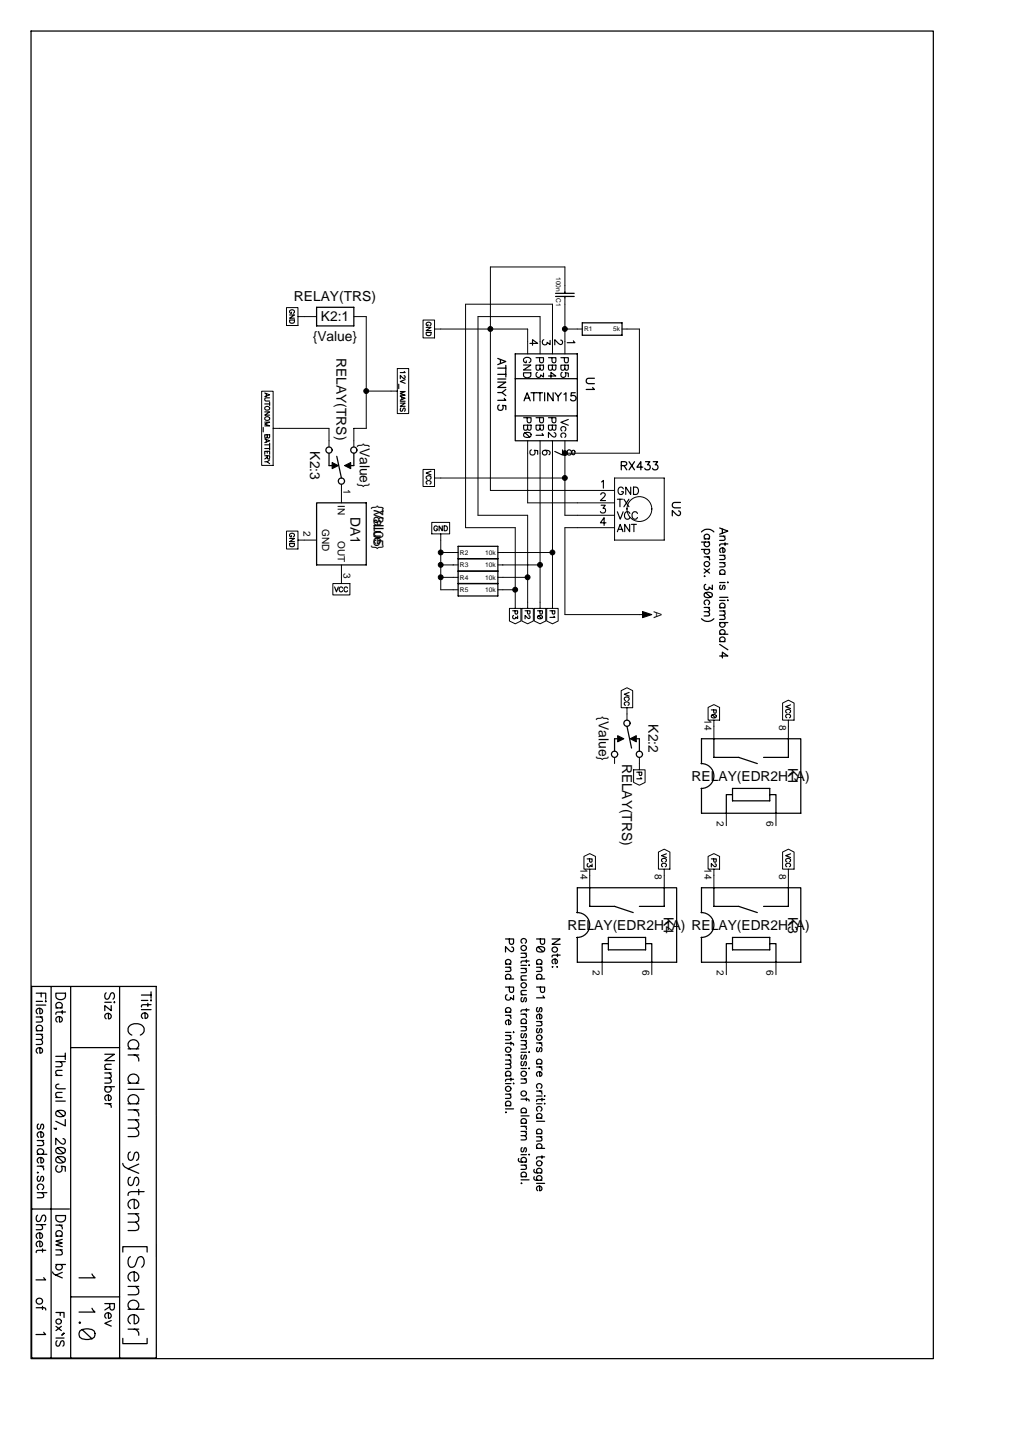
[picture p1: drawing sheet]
<svg xmlns="http://www.w3.org/2000/svg" width="210mm" height="297mm" viewBox="0 0 210 297" stroke-linecap="round" stroke-linejoin="round" font-family="sans-serif">
<defs><g id="words">
<g font-size="2.8">
<text x="60.1" y="61.6">RELAY(TRS)</text>
<text x="65.7" y="65.7">K2:1</text>
<text x="64" y="69.8">{Value}</text>
<text x="68.8" y="73.3" transform="rotate(90 68.8 73.3)">RELAY(TRS)</text>
<text x="63.4" y="92.3" transform="rotate(90 63.4 92.3)">K2:3</text>
<text x="73.6" y="90.7" transform="rotate(90 73.6 90.7)">{Value}</text>
<text x="71.7" y="105.8" transform="rotate(90 71.7 105.8)">DA1</text>
<text x="76.5" y="103.4" transform="rotate(90 76.5 103.4)">{Value}</text>
<text x="76.5" y="104" transform="rotate(90 76.5 104)">78L05</text>
<text x="122.5" y="146.5" transform="rotate(90 122.5 146.5)">{Value}</text>
<text x="132.7" y="148.2" transform="rotate(90 132.7 148.2)">K2:2</text>
<text x="127.3" y="156.2" transform="rotate(90 127.3 156.2)">RELAY(TRS)</text>
<text x="141.5" y="159.7">RELAY(EDR2H1A)</text>
<text x="161.2" y="157" transform="rotate(90 161.2 157)">K1</text>
<text x="116.1" y="190.2">RELAY(EDR2H1A) RELAY(EDR2H1A)</text>
<text x="135.8" y="187.5" transform="rotate(90 135.8 187.5)">K4</text>
<text x="161.2" y="187.5" transform="rotate(90 161.2 187.5)">K3</text>
</g>
<text font-size="2.3" x="133.8" y="125" transform="rotate(90 133.8 125)">A</text>
<g font-size="2">
<text x="70.3" y="100.1" transform="rotate(90 70.3 100.1)">1</text>
<text x="69.1" y="103.4" transform="rotate(90 69.1 103.4)">IN</text>
<text x="62.1" y="108.7" transform="rotate(90 62.1 108.7)">2</text>
<text x="65.9" y="108.2" transform="rotate(90 65.9 108.2)">GND</text>
<text x="69.1" y="110.7" transform="rotate(90 69.1 110.7)">OUT</text>
<text x="70.3" y="117.2" transform="rotate(90 70.3 117.2)">3</text>
<text x="144.1" y="147.2" transform="rotate(90 144.1 147.2)">14</text>
<text x="159.4" y="148.3" transform="rotate(90 159.4 148.3)">8</text>
<text x="146.7" y="168" transform="rotate(90 146.7 168)">2</text>
<text x="156.8" y="168" transform="rotate(90 156.8 168)">6</text>
<text x="118.7" y="177.7" transform="rotate(90 118.7 177.7)">14</text>
<text x="134" y="178.8" transform="rotate(90 134 178.8)">8</text>
<text x="144.1" y="177.7" transform="rotate(90 144.1 177.7)">14</text>
<text x="159.4" y="178.8" transform="rotate(90 159.4 178.8)">8</text>
<text x="121.3" y="198.5" transform="rotate(90 121.3 198.5)">2</text>
<text x="131.4" y="198.5" transform="rotate(90 131.4 198.5)">6</text>
<text x="146.7" y="198.5" transform="rotate(90 146.7 198.5)">2</text>
<text x="156.8" y="198.5" transform="rotate(90 156.8 198.5)">6</text>
</g>
<g font-size="1.3">
<text x="113.8" y="56.7" transform="rotate(90 113.8 56.7)">100n</text>
<text x="113.8" y="61" transform="rotate(90 113.8 61)">C1</text>
<text x="119.5" y="67.8">R1</text>
<text x="125.4" y="67.8">5k</text>
<text x="94.1" y="113.5">R2</text>
<text x="99.3" y="113.5">10k</text>
<text x="94.1" y="118.6">R4</text>
<text x="94.1" y="116">R3</text>
<text x="99.3" y="118.6">10k</text>
<text x="99.3" y="116">10k</text>
<text x="94.1" y="121.1">R5</text>
<text x="99.3" y="121.1">10k</text>
</g>
</g></defs>
<g fill="none" stroke="#000" stroke-width=".25">
<path d="M6.3 6.3h184.6v271.6h-184.6zM115.6 59.7v.3M64.8 62.9h7.6v3.8h-7.6zM101.8 73.3l1.7 .7-1.7 .6M101.8 78.2h1.7l-1.7 1.1h1.7M101.8 75.3h1.7M101.8 76.6h1.7M101.8 77.5h1.7M102.4 73.6v.8M103.5 79.7l-.8 .6h-.9M103.5 74.7v1.2M103.5 76v1.1"/>
<path d="M105.4 72.4h12.7v17.8h-12.7zM105.4 77.5h12.7M113.7 60.6h3.8M113.7 60h3.8M115.6 60.6v.4M119.1 66h8.2v2.6h-8.2zM121.3 79.3l.3 .4h-1.7M121.6 77.4h-1.2a.56 .56 0 0 0-.5 .5 .56 .56 0 0 0 .5 .6h1.2M67.3 92.7v2.5h.6M68.9 93.3l.9 4.5M72.4 92.7v2.5h-.6M102.2 82.8a.58 .58 0 0 0-.3 .9 .58 .58 0 0 0 .9 .1 .58 .58 0 0 0 0-.9l.7 .1v.8"/>
<path d="M102.7 80.3l.8 .6M103.2 81.5l.3 .4h-1.7M105.4 85.1h12.7M107.2 82l.6-1.7 .7 1.7M107.5 81.4h.7M108.6 80.3h1.1M109.2 80.3v1.7M109.9 80.3h1.1M110.5 80.3v1.7M111.4 80.3v1.7M113.2 80.3v1.7l-1.1-1.7v1.7M113.6 80.3l.6 .8v.9"/>
<path d="M114.8 80.3l-.6 .8M115.4 80.7l.4-.4v1.7M117.7 80.3h-.8l-.1 .7a.58 .58 0 0 1 .9 0 .58 .58 0 0 1-.1 .9 .58 .58 0 0 1-.9-.2M127.1 95.2h1l.1-.3-.1-.3-1-.2v1.7M127.7 95.2l.5 .9M128.7 94.4l1.1 1.7M129.8 94.4l-1.1 1.7M131.5 95.6h-1.2l.8-1.2v1.7M132.1 94.4h.8l-.4 .7a.56 .56 0 0 1 .4 .9 .56 .56 0 0 1-1-.2M133.6 94.4h.9l-.5 .7a.56 .56 0 0 1 .5 .9 .56 .56 0 0 1-1-.2M64.8 102.9h10.1v12.7h-10.1zM93.7 111.8h8.2v10.1h-8.2z"/>
<path d="M93.7 114.3h8.2M93.7 119.4h8.2M93.7 116.8h8.2M138.8 104.5l.4 .3-.2 .6a.5 .5 0 0 1-.7-.2l-.8-.8v1.1M139.2 102.8h-1.2a.56 .56 0 0 0-.5 .5 .56 .56 0 0 0 .5 .6h1.2M143.5 108.8a1.72 1.72 0 0 1 2.5 0M143.5 110.9h1.7M143.5 112.4h1.7M144.1 117.9h.1zM144.1 110.2h1.1M144.1 113.9h1.1M144.1 116.4l1.1 .8"/>
<path d="M144.3 110.2a.53 .53 0 0 1-.1-.7 .53 .53 0 0 1 .8 0 .53 .53 0 0 1-.1 .7M144.3 110.9a.53 .53 0 0 0-.1 .8 .53 .53 0 0 0 .8 0 .53 .53 0 0 0-.1-.8M144.3 112.4a.53 .53 0 0 0-.1 .8 .53 .53 0 0 0 .8 0 .53 .53 0 0 0-.1-.8M144.4 119.5a.55 .55 0 0 0-.4 .7 .55 .55 0 0 0 .6 .4 .55 .55 0 0 0 .5-.5l.6 .5v-.9M144.7 113.9a.54 .54 0 0 1 .5 .7M145.2 116.4l-1.1 .8M147.2 108l1.7 .6-1.7 .7M147.2 109.7h1.1M147.2 113.6h1.1M147.2 115.1h1.1M147.2 117.5h1.1M147.2 119.2h1.1"/>
<path d="M147.5 117.5a.53 .53 0 0 1-.1-.8 .53 .53 0 0 1 .8 0 .53 .53 0 0 1-.1 .8M147.5 119.7a.41 .41 0 0 0-.3 .5 .41 .41 0 0 0 .5 .3l.2-.7 .2-.1a.51 .51 0 0 1 0 .9M147.8 108.3v.8M147.9 112.1v.9a.51 .51 0 0 0 .4-.7 .51 .51 0 0 0-.8-.1l-.2 .1a.52 .52 0 0 0 .2 .7M148 109.7l.3 .4v.4l-1.1 .1M148 113.6l.3 .4v.4l-1.1 .1M148 115.1l.3 .4v.4l-1.1 .1M148.3 111v.6M148.8 119.2h.2zM148.9 111.3h-1.3l-.3 .1-.1 .3M143.5 126.6a1.72 1.72 0 0 0 2.5 0M144.1 124.3h1.1"/>
<path d="M144.1 121.4a1.1 1.1 0 0 1 1.6 .2v.2a.98 .98 0 0 1-1.6 0zM144.3 123.7a.53 .53 0 0 1-.1-.8 .53 .53 0 0 1 .8 0 .53 .53 0 0 1-.1 .8M144.4 121.2l1 1M144.8 124.3l.4 .4-.1 .4h-1M144.8 125.1l.4 .4-.1 .4-1 .1M147.2 134.2h1.7l-1.1-.8v1.2M147.2 122.2h1.7M147.2 122.8h1.1M147.2 124.3h1.1M147.2 125h1.1M147.2 127.4h1.7M147.2 129.8h1.7"/>
<path d="M147.2 131.3h1.1M147.2 131.8l1.7 1.1M147.5 124.3a.53 .53 0 0 1-.1-.8 .53 .53 0 0 1 .8 0 .53 .53 0 0 1-.1 .8M147.5 127.4a.53 .53 0 0 0-.1 .7 .53 .53 0 0 0 .8 0 .53 .53 0 0 0-.1-.7M147.5 129.8a.53 .53 0 0 1-.1-.8 .53 .53 0 0 1 .8 0 .53 .53 0 0 1-.1 .8M147.5 131.3a.53 .53 0 0 1-.1-.8 .53 .53 0 0 1 .8 0 .53 .53 0 0 1-.1 .8M148 125l.3 .4v.4l-1.1 .1M148 125.9l.3 .4v.4h-1.1M148.8 122.8h.2zM126.4 151.1h-.7v2.6M128.3 148.6l.9 4.4M130.2 151.1h.6v2.6"/>
<path d="M143.5 156.2a2.54 2.54 0 0 1 2.5 2.5 2.54 2.54 0 0 1-2.5 2.6M143.5 156.2v-5.1h20.3v15.3h-20.3v-5.1M146 151.1v3.8h5.1l3.8 1.3M161.3 151.1v3.8h-5.1M149.9 162.6h-1.3v3.8M149.9 161.3h7.6v2.5h-7.6zM157.5 162.6h1.2v3.8M103.4 192.1h1.7l-.1 .9-.2 .2a.45 .45 0 0 1-.6-.4v-.7M103.4 197.2h1.1M103.4 197.9h1.1M103.7 197.2a.53 .53 0 0 1-.1-.8 .53 .53 0 0 1 .8 0 .53 .53 0 0 1-.1 .8M104.2 197.9l.3 .3-.1 .4-1 .1"/>
<path d="M104.7 193.7l.4 .4-.2 .5a.5 .5 0 0 1-.7-.2l-.8-.7v1.1M106.6 195h1.1M106.6 197.5h1.1M106.6 198.1h1.1M106.8 193a.53 .53 0 0 1 0-.8 .53 .53 0 0 1 .7 0 .53 .53 0 0 1 0 .8M107.4 195l.3 .4-.1 .4-1 .1M107.4 198.1l.3 .4-.1 .4-1 .1M107.7 199.6l-1 .1-.1 .4 .3 .4M107.7 196.4v.5M108.2 196.6h-1.3l-.2 .1-.1 .3M108.2 197.4v.1zM109.8 192.1h1.6v.9l-.3 .2a.45 .45 0 0 1-.5-.4v-.7"/>
<path d="M109.8 197.2h1.1M109.8 197.9h1.1M109.8 193.9a1.07 1.07 0 0 1 1.6 .2v.2a.96 .96 0 0 1-1.6 0zM110 197.2a.53 .53 0 0 1-.1-.8 .53 .53 0 0 1 .8 0 .53 .53 0 0 1-.1 .8M110.1 193.7l1 1M110.6 197.9l.3 .3-.1 .4-1 .1M112.9 192.1h1.7l-1.7 1.1h1.7M113 197.7v.2zM113.6 196.2v.9a.51 .51 0 0 0 .4-.7 .51 .51 0 0 0-.8-.1l-.2 .1a.52 .52 0 0 0 .2 .7M113.9 197.8h.1zM114 195.2v.5M114.6 195.4h-1.3l-.3 .1-.1 .3"/>
<path d="M118.1 181.6h20.3v15.2h-20.3v-5a2.54 2.54 0 0 0 2.6-2.6 2.54 2.54 0 0 0-2.6-2.5zM120.6 181.6v3.8h5.1l3.8 1.3M124.5 193h-1.3v3.8M124.5 191.8h7.6v2.5h-7.6zM132.1 193h1.2v3.8M135.9 181.6v3.8h-5.1M143.5 186.7a2.54 2.54 0 0 1 2.6 2.5 2.54 2.54 0 0 1-2.6 2.6M143.5 186.7v-5.1h20.3v15.2h-20.3v-5M146 181.6v3.8h5.1l3.8 1.3M149.9 193h-1.3v3.8M149.9 191.8h7.6v2.5h-7.6zM157.5 193h1.2v3.8"/>
<path d="M161.3 181.6v3.8h-5.1M6.5 201.8h25.5v76h-25.5zM7.4 203.2h2v1.2M7.4 204.9h1.3M7.4 205.6h2M7.4 208h1.3M7.4 210.9h1.3M7.4 211.6h1.3M7.7 210.9a.63 .63 0 0 1-.1-1 .63 .63 0 0 1 .9 0 .63 .63 0 0 1-.1 1M8.1 206.3v1.1a.6 .6 0 0 0 .5-.9 .6 .6 0 0 0-.9-.1 .61 .61 0 0 0 0 1M8.1 214.3v1.2a.6 .6 0 0 0 .5-.9 .6 .6 0 0 0-.9-.2 .61 .61 0 0 0 0 1.1M8.3 208l.4 .5-.1 .5-1.2 .1"/>
<path d="M8.3 211.6l.4 .5-.1 .4-1.2 .1M8.3 212.6l.4 .5-.1 .5-1.2 .1M8.4 203.2v.7M9.3 204.9h.2l-.1 .1zM10.5 201.8v76M11.4 216.1h2M11.4 217.2h2M11.4 203.2h2v.6a1.05 1.05 0 0 1-1 .7 1.05 1.05 0 0 1-1-.7zM11.4 206.2h1.3M11.7 206.2a.63 .63 0 0 1-.1-.9 .63 .63 0 0 1 .9 0 .63 .63 0 0 1-.1 .9M12.2 208v1.1a.61 .61 0 0 0 .5-.9 .61 .61 0 0 0-1-.2 .61 .61 0 0 0 0 1.1M12.3 217.2l.4 .5-.1 .4-1.2 .1"/>
<path d="M12.7 219l-1.2 .1-.1 .4 .4 .5M12.7 206.7v.7M13.4 215.4v1.3M13.4 207h-1.6l-.3 .1-.1 .4M14.5 201.8v76M14.5 214.3h10M21.4 215.7h2l-2 1.3h2M21.4 205h1.4M21.4 218.8h1.4M21.4 219.5h1.4M21.7 203.1a.72 .72 0 0 0-.3 .7 .72 .72 0 0 0 .6 .6l.3-.2 .3-.9 .5-.2a.84 .84 0 0 1 0 1.3M22.2 207.3v1.1a.61 .61 0 0 0 .5-.8 .61 .61 0 0 0-1-.2 .61 .61 0 0 0 0 1"/>
<path d="M22.4 219.5l.4 .5-.2 .5h-1.2M22.8 205.7v1.1l-1.4-1.1v1.1M22.8 217.7l-1.3 .1-.1 .5 .4 .5M23.3 205h.2l-.1 .1zM24.5 201.8v76M26.2 214.6h2.2M26.2 215.8h2.2M26.7 214.6a1.04 1.04 0 0 1-.2-1.6 1.04 1.04 0 0 1 1.6 0 1.04 1.04 0 0 1-.2 1.6M27 211.8a1.2 1.2 0 0 1-.8-1.4 1.2 1.2 0 0 1 1.3-1 1.51 1.51 0 0 1 2 1.6l-.5 .6-.3 .2M27.5 215.8a1.08 1.08 0 0 1 .9 1.3M28.9 203.6h2M28.9 204.7h1.3"/>
<path d="M28.9 206.5h2M29.7 207.2v1.1a.61 .61 0 0 0 .5-.8 .61 .61 0 0 0-1-.2 .61 .61 0 0 0 0 1M30.2 205.2v.7M30.8 204.7h.2l-.1 .1zM30.9 205.5h-1.6l-.3 .1-.1 .4M30.9 202.9v1.3M103.4 201.9h1.7l-.1 1-.2 .1a.45 .45 0 0 1-.6-.4v-.7M103.4 213.4h1.4l.2 .1 .1 .3M103.4 215.8h1.1M103.4 200.3h1.7M103.4 207.1h1.1M103.4 207.7h1.1"/>
<path d="M103.4 211.2h1.1M103.4 211.8h1.1M103.4 216.9h1.1M103.7 200.3a.53 .53 0 0 1-.1-.8 .53 .53 0 0 1 .8 0 .53 .53 0 0 1-.1 .8M103.7 207.1a.53 .53 0 0 1-.1-.8 .53 .53 0 0 1 .8 0 .53 .53 0 0 1-.1 .8M103.7 203.5a.55 .55 0 0 0-.4 .6 .55 .55 0 0 0 .6 .5 .55 .55 0 0 0 .5-.6l.7 .5v-.9M104.1 207.7a.54 .54 0 0 1 .4 .6M104.1 208.7v.9a.51 .51 0 0 0 .4-.7 .51 .51 0 0 0-.8-.2l-.2 .2a.52 .52 0 0 0 .2 .7M104.1 215.8a.54 .54 0 0 1 .4 .7M104.2 211.8l.3 .4-.1 .4-1 .1M104.2 216.9l.3 .3-.1 .4-1 .1M104.2 217.7l.3 .4-.1 .4-1 .1"/>
<path d="M104.5 213.2v.5M105.1 211.1v.2zM106.6 200.5h1.1M106.6 203.5h1.1M106.6 207.5h1.1M106.6 209.4h1.1M106.6 210h1.1M106.6 212.9h1.1M106.6 215.3h1.1M106.6 218.6h1.1M106.8 204.1a.41 .41 0 0 0-.2 .5 .41 .41 0 0 0 .5 .3l.2-.7 .2-.1a.51 .51 0 0 1 0 .8M106.8 209.4a.53 .53 0 0 1 0-.8 .53 .53 0 0 1 .7 0 .53 .53 0 0 1 0 .8"/>
<path d="M106.8 211.4a.41 .41 0 0 0-.2 .5 .41 .41 0 0 0 .5 .3l.2-.7 .2-.1a.51 .51 0 0 1 0 .9M106.8 215.8a.41 .41 0 0 0-.2 .5 .41 .41 0 0 0 .5 .3l.2-.7 .2-.1a.51 .51 0 0 1 0 .9M106.8 217.1a.41 .41 0 0 0-.2 .5 .41 .41 0 0 0 .5 .3l.2-.7 .2-.1a.51 .51 0 0 1 0 .9M107.2 207.5a.54 .54 0 0 1 .5 .6M107.4 210l.3 .4-.1 .4-1 .1M107.4 212.9l.3 .4-.1 .4h-1M107.4 213.7l.3 .4-.1 .4-1 .1M107.7 202.6l-1 .1-.1 .4 .3 .4M107.7 206.4v.5M108.2 206.6h-1.3l-.2 .1-.1 .3M108.2 215.2v.1zM108.2 218.5v.2z"/>
<path d="M109.8 201.9h1.6v1l-.3 .1a.45 .45 0 0 1-.5-.4v-.7M109.8 200.3h1.6M109.8 209h1.1M109.8 213.4h1.1M109.8 217.6h1.1M109.8 218.3h1.1M110 200.3a.53 .53 0 0 1-.1-.8 .53 .53 0 0 1 .8 0 .53 .53 0 0 1-.1 .8M110 206.1a.41 .41 0 0 0-.2 .5 .41 .41 0 0 0 .4 .3l.3-.7 .1-.1a.51 .51 0 0 1 0 .9M110 210.4a.41 .41 0 0 0-.2 .5 .41 .41 0 0 0 .4 .3l.3-.7 .1-.1a.51 .51 0 0 1 0 .9M110 214.3a.41 .41 0 0 0-.2 .5 .41 .41 0 0 0 .4 .3l.3-.7 .1-.1a.51 .51 0 0 1 0 .9M110 217.6a.53 .53 0 0 1-.1-.7 .53 .53 0 0 1 .8 0 .53 .53 0 0 1-.1 .7M110.4 207.5v.9a.51 .51 0 0 0 .4-.7 .51 .51 0 0 0-.8-.1l-.2 .1a.52 .52 0 0 0 .2 .7"/>
<path d="M110.4 213.4a.54 .54 0 0 1 .5 .6M110.4 218.3a.54 .54 0 0 1 .5 .6M110.4 219.2v1a.51 .51 0 0 0 .4-.7 .51 .51 0 0 0-.8-.2l-.2 .2a.52 .52 0 0 0 .2 .7M110.6 209l.3 .4-.1 .4h-1M111.1 203.7l.3 .4h-1.6M7.6 233.3h1.3M7.6 236.1h2M7.6 238.6h1.3M7.7 239.8v.2zM7.9 230a.57 .57 0 0 0-.3 .5 .57 .57 0 0 0 .4 .5l.3-.3 .1-.7h.2a.59 .59 0 0 1 0 1M7.9 236.1a.63 .63 0 0 1-.1-.9 .63 .63 0 0 1 .9 0 .63 .63 0 0 1-.1 .9M8.4 231.5v1.2a.61 .61 0 0 0 .5-.9 .61 .61 0 0 0-1-.2 .61 .61 0 0 0 0 1.1"/>
<path d="M8.4 236.8v1.1a.61 .61 0 0 0 .5-.8 .61 .61 0 0 0-1-.2 .61 .61 0 0 0 0 1M8.4 238.6a.68 .68 0 0 1 .5 .7M8.6 233.3l.3 .5-.1 .5-1.2 .1M11 230.8l.3 .2 .3-.1-.1-.1v.2M11.4 220h1.3M11.4 224.5h1.3M11.4 225.3h2M11.5 227.4a1.54 1.54 0 0 1 1.8 0 .65 .65 0 0 1-.3 .9 .98 .98 0 0 1-1.6-.6zM11.5 235a1.54 1.54 0 0 1 1.8 0 .65 .65 0 0 1-.3 .9 .98 .98 0 0 1-1.6-.6zM11.5 236.9a1.54 1.54 0 0 1 1.8 0 .65 .65 0 0 1-.3 .9 .98 .98 0 0 1-1.6-.6zM11.8 238.5a.7 .7 0 0 0-.3 1 .7 .7 0 0 0 1.1 .1 .7 .7 0 0 0-.1-1l.9 .1v.9M11.8 227.2l1.2 1.1"/>
<path d="M11.8 234.8l1.2 1.1M11.8 236.7l1.2 1.1M12 221.8l-.5 .2-.1 .4 .2 .2 1.8 .1M12.7 223.5l-1.2 .1-.1 .4 .4 .5M12.9 232.9l.4 .2a.66 .66 0 0 1-.1 .9 .63 .63 0 0 1-.9-.2l-.9-.9v1.3M13.4 229v1.3l-2-.9M21.4 222.3h2M21.4 225.8h1.4M21.7 222.3a.63 .63 0 0 0-.1 .9 .63 .63 0 0 0 1 0 .63 .63 0 0 0-.1-.9M22.2 224v1.1a.61 .61 0 0 0 .5-.8 .61 .61 0 0 0-1-.2 .61 .61 0 0 0 0 1M22.2 225.8a.68 .68 0 0 1 .6 .7M22.4 220.5l.4 .5-.2 .5-1.2 .1"/>
<path d="M25.1 238a1.25 1.25 0 0 0 1.1 1.1l2.2-1M26.2 225.8h2.2M26.2 221.6h2.2M26.2 222.8h3.3M26.2 227.1h2.2M26.2 229.1h2.2M26.2 239.1l2.2 .9M26.7 221.6a1.04 1.04 0 0 1-.2-1.5 1.04 1.04 0 0 1 1.6 0 1.04 1.04 0 0 1-.2 1.5M26.7 225.8a1.04 1.04 0 0 1-.2-1.5 1.04 1.04 0 0 1 1.6 0 1.04 1.04 0 0 1-.2 1.5M26.7 235.7a.99 .99 0 0 0 0 1.7l.4-.2 .5-1.4 .3-.1a.99 .99 0 0 1 0 1.7M27.5 227.1a1.08 1.08 0 0 1 .9 1.2M27.7 229.1l.7 .8-.2 .8-.5 .1h-1.5"/>
<path d="M27.7 230.8l.7 .8-.2 .8-.5 .1h-1.5M103.4 220.1h1.1M103.4 221.7h1.1M103.4 223.8h1.1M103.4 226.2h1.1M103.4 226.8h1.7M103.5 227.5v.1zM103.7 220.1a.53 .53 0 0 1-.1-.8 .53 .53 0 0 1 .8 0 .53 .53 0 0 1-.1 .8M103.7 226.2a.53 .53 0 0 1-.1-.8 .53 .53 0 0 1 .8 0 .53 .53 0 0 1-.1 .8M104.2 223.8l.3 .4-.1 .4-1 .1M104.5 220.6v.5M105.1 220.8h-1.4l-.2 .1-.1 .3"/>
<path d="M105.1 221.6v.1zM106.1 237l-.1 .2a.45 .45 0 0 0 .4 .5h1.3M106.6 224.9h1.3h.3v.4M106.6 220.7h1.1M106.6 227.6h1.1M106.6 228.3h1.6M106.6 229.8h1.1M106.6 230.4h1.1M106.6 231.5h1.1M106.6 236.2h1.1M106.6 238.4h1.1M106.8 227.6a.53 .53 0 0 1 0-.8 .53 .53 0 0 1 .7 0 .53 .53 0 0 1 0 .8"/>
<path d="M106.8 229.8a.53 .53 0 0 1 0-.8 .53 .53 0 0 1 .7 0 .53 .53 0 0 1 0 .8M106.8 234.8a.41 .41 0 0 0-.2 .5 .41 .41 0 0 0 .5 .3l.2-.7 .2-.1a.51 .51 0 0 1 0 .8M106.8 237.7a.53 .53 0 0 1 0-.8 .53 .53 0 0 1 .7 0 .53 .53 0 0 1 0 .8M107.2 230.4a.54 .54 0 0 1 .5 .7M107.4 220.7l.3 .4-.1 .4-1 .1M107.4 231.5l.3 .3-.1 .4-1 .1M107.4 232.3l.3 .4-.1 .4-1 .1M107.4 238.4l.3 .3-.1 .4-1 .1M107.7 224.6v.6M108.2 236.1v.2zM109.3 239.2l-.1 .2a.45 .45 0 0 0 .4 .5h1.3M109.8 225.8h1.1"/>
<path d="M109.8 223.2h1.1M109.8 224.2h1.1M109.8 228.7h1.1M109.8 229.4h1.6M109.8 231.9h1.1M109.8 232.6h1.1M109.8 234.9h1.6M110 222.6a.53 .53 0 0 1-.1-.8 .53 .53 0 0 1 .8 0 .53 .53 0 0 1-.1 .8M110 227.3a.53 .53 0 0 1-.1-.8 .53 .53 0 0 1 .8 0 .53 .53 0 0 1-.1 .8M110 228.7a.53 .53 0 0 1-.1-.7 .53 .53 0 0 1 .8 0 .53 .53 0 0 1-.1 .7M110 231.9a.53 .53 0 0 1-.1-.8 .53 .53 0 0 1 .8 0 .53 .53 0 0 1-.1 .8M110 234.9a.53 .53 0 0 1-.1-.8 .53 .53 0 0 1 .8 0 .53 .53 0 0 1-.1 .8"/>
<path d="M110 239.9a.53 .53 0 0 1-.1-.7 .53 .53 0 0 1 .8 0 .53 .53 0 0 1-.1 .7M110.4 223.2a.54 .54 0 0 1 .5 .6M110.6 232.6l.3 .3-.1 .4-1 .1M110.9 224.7v.5M110.9 236.4v.6M111.4 224.1v.2zM111.4 224.9h-1.3l-.3 .1v.3M111.4 225.7v.2zM111.4 236.7h-1.3h-.3v.4M6.6 247.3h7.6M7.4 250.5h2M7.6 244h2"/>
<path d="M7.7 248.6a.72 .72 0 0 0-.3 .7 .72 .72 0 0 0 .6 .6l.2-.2 .5-1 .4-.1a.87 .87 0 0 1 0 1.3M7.9 240.6a.57 .57 0 0 0-.3 .6 .57 .57 0 0 0 .4 .5l.3-.3 .1-.7 .2-.1a.59 .59 0 0 1 0 1.1M7.9 243.4a.63 .63 0 0 1-.1-1 .63 .63 0 0 1 .9 0 .63 .63 0 0 1-.1 1M8.1 252.2v1.1a.6 .6 0 0 0 .5-.8 .6 .6 0 0 0-.9-.2 .61 .61 0 0 0 0 1M8.1 253.9v1.1a.6 .6 0 0 0 .5-.8 .6 .6 0 0 0-.9-.2 .61 .61 0 0 0 0 1M8.3 250.5l.4 .5-.1 .5-1.2 .1M8.6 244l.3 .5-.1 .4-1.2 .1M8.7 255.5v.6M9.4 255.8h-1.6l-.3 .1-.1 .3M11.4 248.7h2v.6a1.05 1.05 0 0 1-1 .7 1.05 1.05 0 0 1-1-.7zM11.4 250.6h1.3M11.4 252.9h1.3"/>
<path d="M11.4 255.7h1.3M11.4 258.7h2M11.7 252.9a.63 .63 0 0 1-.1-.9 .63 .63 0 0 1 .9 0 .63 .63 0 0 1-.1 .9M11.7 258.7a.63 .63 0 0 0-.1 .9 .63 .63 0 0 0 .9 0 .63 .63 0 0 0-.1-.9M12.2 250.6a.68 .68 0 0 1 .5 .8M12.4 255.7l.3 .5-.1 .4-1.2 .1M12.7 253.5l-1.3 .4 1.3 .4-1.3 .4 1.3 .3M25.1 256.1v-1.1h5v1.1M26.2 248.3h2.2M26.7 240.8a.99 .99 0 0 0 0 1.7l.4-.1 .5-1.4 .3-.2a.99 .99 0 0 1 0 1.7M26.7 257.1a1.44 1.44 0 0 0 0 2.1 .84 .84 0 0 0 1-.6l.4-.9a.71 .71 0 0 1 .5-.6 .71 .71 0 0 1 .7 .3 1.47 1.47 0 0 1-.3 1.8M27.5 245.4v1.8a.93 .93 0 0 0 .9-.9 .93 .93 0 0 0-.9-.9 1.03 1.03 0 0 0-1.2 .6 1.03 1.03 0 0 0 .4 1.2"/>
<path d="M27.7 248.3l.7 .8-.2 .8-.5 .1h-1.5M27.7 250l.7 .8-.2 .8-.5 .1h-1.5M28.4 243.3v1.1M29.5 243.8h-2.7l-.4 .1-.2 .7M106.6 240.7h1.1M106.6 241.4h1.6M106.7 242v.1zM106.8 240.7a.53 .53 0 0 1 0-.8 .53 .53 0 0 1 .7 0 .53 .53 0 0 1 0 .8M109.3 240.7l-.1 .2a.45 .45 0 0 0 .4 .5h1.3M109.8 242.1h1.6M110 241.4a.53 .53 0 0 1-.1-.7 .53 .53 0 0 1 .8 0 .53 .53 0 0 1-.1 .7M110.4 242.6v1a.51 .51 0 0 0 .4-.7 .51 .51 0 0 0-.8-.2l-.2 .2a.52 .52 0 0 0 .2 .7"/>
<path d="M7.4 267.5h1.6l.3 .1 .1 .4M8.7 267.2v.7M9 272.5l.3 .5h-1.9M9 261.4l.3 .4h-1.9M10.8 260.2l.3 .5 .3 .2 1.3-.6M11.4 260.9l1.3 .5M11.5 268.5h1.6v1M11.5 271.3l1.1 .9M11.5 273.7h1.6M11.7 274.3a.6 .6 0 0 0-.3 .6 .6 .6 0 0 0 .5 .5l.2-.2 .4-.8 .4-.1a.73 .73 0 0 1 0 1.1M12.3 268.5v.6M12.6 271.3l-1.1 .9"/>
<path d="M13 272.7l.1 .1-.5 .4zM14.5 265.3h10M16.3 270.4l.2 .2-.2 .1-.1-.1zM16.3 272.3a2.54 2.54 0 0 1 3 0 1.09 1.09 0 0 1-.5 1.6 2.75 2.75 0 0 1-2.5-.3l-.1-.5zM16.8 272l2 1.9M18.8 267.6l.6 .8h-3.2M18.8 260.6l.7 .8h-3.3M21.4 266.7h2v.8l-.2 .4-.4 .1-.2-.2-.1-1.1M22.2 268.6v1.1a.61 .61 0 0 0 .5-.9 .61 .61 0 0 0-1-.2 .61 .61 0 0 0 0 1.1M22.5 267.3l-1.1 .7M22.8 270.2l-1.4 .5 1.4 .6M25.1 273.8v1.1h5v-1.1"/>
<path d="M26.2 263.2h2.2M26.2 267.8h3.3M26.2 271.9h2.2M26.7 267.8a1.04 1.04 0 0 1-.2-1.5 1.04 1.04 0 0 1 1.6 0 1.04 1.04 0 0 1-.2 1.5M27.5 260.2v1.9a.93 .93 0 0 0 .9-1 .93 .93 0 0 0-.9-.9 1.03 1.03 0 0 0-1.2 .6 1.03 1.03 0 0 0 .4 1.3M27.5 268.9v1.9a.93 .93 0 0 0 .9-.9 .93 .93 0 0 0-.9-1 1.03 1.03 0 0 0-1.2 .6 1.03 1.03 0 0 0 .4 1.3M27.5 271.9a1.08 1.08 0 0 1 .9 1.3M27.7 263.2l.7 .7-.2 .8-.5 .2h-1.5"/>
<circle cx="67.3" cy="92.1" r=".64"/>
<circle cx="69.8" cy="98.4" r=".64"/>
<circle cx="72.4" cy="92.1" r=".64"/>
<circle cx="144.6" cy="115.4" r=".55"/>
<circle cx="125.7" cy="154.3" r=".64"/>
<circle cx="128.3" cy="148" r=".64"/>
<circle cx="130.8" cy="154.3" r=".64"/>
<circle cx="107.2" cy="193.9" r=".55"/>
<circle cx="113.5" cy="194.3" r=".55"/>
<circle cx="104" cy="214.7" r=".55"/>
<circle cx="107.2" cy="219.7" r=".55"/>
<circle cx="107.2" cy="201.6" r=".55"/>
<circle cx="110.3" cy="212.3" r=".55"/>
<circle cx="104" cy="222.7" r=".55"/>
<circle cx="107.2" cy="223.7" r=".55"/>
<circle cx="110.3" cy="238" r=".55"/>
<circle cx="8.1" cy="266.2" r=".65"/>
<circle cx="12" cy="270.4" r=".55"/>
</g>
<g fill="none" stroke="#000" stroke-width=".2">
<path d="M115.6 59.7v-5.1h-15.3v45.7h25.4M58.6 62.9h2.4v3.7h-2.4zM61 64.8h3.8M72.4 64.8h2.5v22.8h-2.5v3.8M81.3 75.4h2.3v9.2h-2.3zM86.6 65.5h2.3v3.6h-2.3zM88.9 67.3h19v5.1M110.5 72.4v-7.6h-12.7v40.6h10.1v19.1M113 72.4v-10.2h-17.8v45.7h10.2v16.6M115.6 67.3h3.5M115.6 61v11.4M127.3 67.3h3.5v25.4h-15.2"/>
<path d="M53.5 80h2.4v15.2h-2.4zM55.9 87.6h11.4v3.8M69.8 99.1v3.8M74.9 80h6.4M86.6 96h2.3v3.5h-2.3zM88.9 97.8h26.7M107.9 90.2v12.7h17.8M110.5 90.2v34.3M113 90.2v34.3M115.6 90.2v15.2h10.1M125.7 97.8h10.2v12.7h-10.2zM58.6 108.6h2.4v3.7h-2.4z"/>
<path d="M61 110.5h3.8M68.1 119.4h3.5v2.3h-3.5zM69.8 115.6v3.8M88.3 106.9h3.7v2.3h-3.7zM90.2 109.2v11.4h3.5M90.2 113h3.5M90.2 118.1h3.5M90.2 115.6h3.5M101.9 113h11.1M101.9 118.1h6M101.9 115.6h8.6M125.7 107.9h-10.1v17.8h15.8"/>
<path d="M101.9 120.6h3.5M104.2 124.5h2.4v2.5l-1.2 .6-1.2-.6zM106.8 124.5h2.3v2.5l-1.2 .6-1.1-.6zM109.3 124.5h2.4v2.5l-1.2 .6-1.2-.6zM111.8 124.5h2.4v2.5l-1.2 .6-1.2-.6zM125.7 154.9v1.3M127.1 141.3l1.2-.6 1.1 .6v3.5h-2.3zM128.3 144.8v2.5M129.6 157.5h2.4v2.6l-1.2 .5-1.2-.5zM130.8 154.9v2.6M144.9 144.7l1.1-.6 1.2 .6v2.6h-2.3zM146 147.3v3.8"/>
<path d="M160.1 143.8l1.2-.6 1.2 .6v3.5h-2.4zM161.3 147.3v3.8M119.5 175.2l1.1-.6 1.2 .6v2.6h-2.3zM120.6 177.8v3.8M134.7 174.3l1.2-.6 1.2 .6v3.5h-2.4zM135.9 177.8v3.8M144.9 175.2l1.1-.6 1.2 .6v2.6h-2.3zM146 177.8v3.8M148.6 166.4v2.5M158.7 166.4v2.5M160.1 174.3l1.2-.6 1.2 .6v3.5h-2.4zM161.3 177.8v3.8"/>
<path d="M123.2 196.8v2.6M133.3 196.8v2.6M148.6 196.8v2.6M158.7 196.8v2.6"/>
<circle cx="130.8" cy="104.1" r="2.54"/>
</g>
<g fill="none" stroke="#000" stroke-width=".23">
<path d="M59.2 64.4h1l-1 .7h1M59.2 65.5h1a.54 .54 0 0 1-.2 .6 .54 .54 0 0 1-.7-.2zM59.6 63.9v.2a.36 .36 0 0 1-.4-.4 .36 .36 0 0 1 .4-.3 .41 .41 0 0 1 .6 .1 .41 .41 0 0 1-.1 .6h-.1M81.6 78.6v.9M82.7 76.9h.1l.1 .3-.3 .2-.7-.6v.7M82.7 76l.2 .2h-1M82.9 77.7l-1 .3 1 .4M87.2 67h1l-1 .6h1M87.2 68h1a.54 .54 0 0 1-.3 .6 .54 .54 0 0 1-.7-.1zM87.6 66.4v.2a.36 .36 0 0 1-.4-.3 .36 .36 0 0 1 .4-.4 .41 .41 0 0 1 .5 .1 .41 .41 0 0 1-.1 .6h-.1M107.1 74.7h1.5l-1.5 1h1.5M107.1 76.3h1.5v.5a.8 .8 0 0 1-.7 .5 .8 .8 0 0 1-.8-.5z"/>
<path d="M107.7 73.8v.4a.54 .54 0 0 1-.6-.6 .54 .54 0 0 1 .6-.5h.3a.56 .56 0 0 1 .6 .5 .56 .56 0 0 1-.4 .6M108.4 70.3h1.6l-1.1-.8v1.1M109.7 73.2h1.5l-.1 .9-.4 .1-.2-.1-.1-.9M109.7 74.7h1.5l-.1 .9-.3 .1-.3-.3-.2 .3h-.5zM109.9 76.2a.52 .52 0 0 0-.1 .9 .52 .52 0 0 0 .8-.4l.6 .4v-.8M110.5 74.7v.7M111.3 69.5a.53 .53 0 0 0-.4 .6 .53 .53 0 0 0 .5 .4 .53 .53 0 0 0 .5-.5l.6 .5v-.9M112.2 73.2h1.5l-.1 .9-.4 .1-.2-.1-.1-.9M112.2 74.7h1.5v.9l-.4 .1-.3-.3-.1 .3h-.6zM112.2 76.9h1.5l-1-.7v1.1M113 74.7v.7M114.7 69.6l.3 .1 .1 .5-.2 .2-.3 .1-1.1-1v1"/>
<path d="M114.7 73.2h1.6l-.2 .9-.3 .1-.3-.1v-.9M114.7 74.7h1.6l-.1 .9-.4 .1-.3-.3-.1 .3h-.5zM115 76.2a.55 .55 0 0 0-.2 .8 .55 .55 0 0 0 .8 .1 .55 .55 0 0 0 0-.9l.7 .1v.8M115.5 74.7v.7M117.3 69.7l.3 .4h-1.6M53.8 87.4v.9M54.2 80.4l1 .4-1 .4M54.2 84.3h1l-1 .6h1M54.2 86.4h1l-1 .3 1 .4h-1M54.2 88.9h1l-.1 .6-.2 .1-.2-.2-.1 .2h-.3zM54.2 89.8l1 .4-1 .4M54.2 92.9v-.6h1v.6"/>
<path d="M54.2 93.2h1l-.1 .6h-.4v-.6M54.2 82.6h1M54.2 91h1M54.2 91.8h1M54.5 80.5v.5M54.5 89.9v.5M54.7 88.9v.5M54.7 92.3v.4M54.7 93.6l-.5 .3M54.7 94.5l.5 .3M55.2 81.4h-.8l-.2 .3 .1 .3h.9M55.2 94.1l-.5 .4h-.5"/>
<path d="M55.2 82.3v.7M55.2 90.7v.6M55.2 91.4v.7M81.9 80.1h1l-1 .4 1 .4h-1M81.9 81.1l1 .4-1 .4M81.9 82.5h1l-1 .6h1M81.9 82.1h1M82 83.5l-.1 .2 .1 .4h.3l.4-.6 .2 .2-.2 .4M82.2 81.2v.5M87.4 98a.37 .37 0 0 1-.2-.4 .37 .37 0 0 1 .4-.3 .41 .41 0 0 1 .5 .2 .41 .41 0 0 1-.1 .5h-.1M87.4 99a.37 .37 0 0 1-.2-.4 .37 .37 0 0 1 .4-.3 .41 .41 0 0 1 .5 .1 .41 .41 0 0 1-.1 .6h-.1M88.2 96.4l-1 .4 1 .4"/>
<path d="M107.1 85.4h1.5l-.1 1-.4 .1-.2-.2-.1-.9M107.1 87h1.5v.9l-.4 .1-.3-.3-.1 .2h-.5zM107.2 88.7l.6-.2h.6a.49 .49 0 0 1 .3 .5 .49 .49 0 0 1-.3 .4 .73 .73 0 0 1-.9 .1 .73 .73 0 0 1-.3-.8zM107.4 88.5l1 .9M107.9 87v.7M108.7 92a.56 .56 0 0 0-.2 .8 .56 .56 0 0 0 .8 .2 .56 .56 0 0 0 0-.9l.7 .1v.7M109.7 85.4h1.5l-.1 1-.4 .1-.2-.2-.1-.9M109.7 87h1.5l-.1 .9-.3 .1-.3-.3-.2 .2h-.5zM110.5 87v.7M110.9 88.7l.3 .3h-1.5M111.5 92.1a.49 .49 0 0 1 .4 .7 .49 .49 0 0 1-.8 .2 .49 .49 0 0 1 .1-.8l.3-.1a.75 .75 0 0 1 1 .6l-.2 .3M112.2 85.4h1.5l-.1 1-.4 .1-.2-.2-.1-.9"/>
<path d="M112.2 87h1.5v.9l-.4 .1-.3-.3-.1 .2h-.6zM113 87v.7M113.4 88.5l.3 .3v.5l-.2 .1-.6-.2-.7-.7v1M115 88.2a.5 .5 0 0 1-.1-.8 .5 .5 0 0 1 .7 0 .5 .5 0 0 1-.1 .8M115 89.5a.5 .5 0 0 1-.1-.8 .5 .5 0 0 1 .7 0 .5 .5 0 0 1-.1 .8M115.1 92v1.1l-1.6-.7M116.1 92.2l.1-.1a.58 .58 0 0 1 .6 .1 .58 .58 0 0 1 .2 .6 .31 .31 0 0 0 .5 .1 .57 .57 0 0 0-.1-.8l-.3 .1-.2 .4a.45 .45 0 0 1-.4 .5 .45 .45 0 0 1-.5-.4zM116.3 85.8l-1.6 .6 1.6 .6M123.1 98.6l.3-.3v1.6M129 99.7v1.5l-1-1.5v1.5M129.6 99.7h.5a.8 .8 0 0 1 .5 .7 .8 .8 0 0 1-.5 .8h-.5zM59.2 110.2h1l-1 .6h1"/>
<path d="M59.2 111.2h1a.54 .54 0 0 1-.2 .6 .54 .54 0 0 1-.7-.1zM59.6 109.6v.2a.36 .36 0 0 1-.4-.3 .36 .36 0 0 1 .4-.4 .41 .41 0 0 1 .6 .1 .41 .41 0 0 1-.1 .6h-.1M89.5 107.8a.37 .37 0 0 0-.4-.2 .37 .37 0 0 0-.3 .4 .42 .42 0 0 0 .1 .5 .42 .42 0 0 0 .6 0v-.3h-.2M90.5 107.6v1l-.7-1v1M90.9 107.6a.54 .54 0 0 1 .6 .3 .54 .54 0 0 1-.2 .6l-.4 .1zM122.9 101.2l.2-.3 .4-.1 .2 .2 .1 .3-1 1.1h1.1M123 103.4h.8l-.4 .6a.53 .53 0 0 1 .5 .5 .53 .53 0 0 1-.5 .5 .53 .53 0 0 1-.6-.4M124 107h-1.2l.8-1.1v1.6M126.3 104.7l.6 1.5 .6-1.5M126.3 108.8l.6-1.5 .5 1.5M126.3 102.1h1M126.5 108.3h.7"/>
<path d="M126.8 102.1v1.6M127.5 100a.56 .56 0 0 0-.6-.4 .56 .56 0 0 0-.5 .6v.4a.54 .54 0 0 0 .6 .6 .54 .54 0 0 0 .5-.6h-.3M127.6 102.1l1.1 1.6M128.7 102.1l-1.1 1.6M128.8 107.3v1.5l-1-1.5v1.5M128.9 105.1a.57 .57 0 0 0-.7-.4 .57 .57 0 0 0-.4 .6v.3a.57 .57 0 0 0 .4 .6 .57 .57 0 0 0 .7-.3M129.2 107.3h1M129.7 107.3v1.5M130.4 105.1a.57 .57 0 0 0-.6-.4 .57 .57 0 0 0-.5 .6v.3a.57 .57 0 0 0 .5 .6 .57 .57 0 0 0 .6-.3M68.5 120.1l.3 1 .4-1M70.1 120.3a.37 .37 0 0 0-.4-.2 .37 .37 0 0 0-.3 .4 .42 .42 0 0 0 .1 .5 .42 .42 0 0 0 .6-.1v-.1M71.1 120.3a.37 .37 0 0 0-.4-.2 .37 .37 0 0 0-.3 .4 .42 .42 0 0 0 .1 .5 .42 .42 0 0 0 .6-.1v-.1"/>
<path d="M104.9 124.9h1l-.1 .7-.4-.1v-.6M105.1 125.9a.34 .34 0 0 0-.2 .6 .34 .34 0 0 0 .6-.2l.4 .2v-.5M107.4 124.9h1l-.1 .7h-.3l-.1-.7M108.2 126l.2 .2-.2 .3-.8-.6v.7M110 124.9h1l-.1 .7h-.4l-.1-.7M110 126a.52 .52 0 0 1 .6-.1 .52 .52 0 0 1 .3 .5 .52 .52 0 0 1-.6 .2 .52 .52 0 0 1-.3-.6zM110.2 126l.6 .5M112.5 124.9h1l-.1 .7h-.3l-.1-.7M113.3 126l.2 .3h-1M128 143.3a.37 .37 0 0 1-.3-.4 .37 .37 0 0 1 .4-.3 .41 .41 0 0 1 .5 .1 .41 .41 0 0 1 0 .6h-.1M128 144.3a.37 .37 0 0 1-.3-.4 .37 .37 0 0 1 .4-.3 .41 .41 0 0 1 .5 .1 .41 .41 0 0 1 0 .6h-.1M128.7 141.6l-1 .4 1 .4"/>
<path d="M130.3 158h1l-.1 .6-.4-.1v-.5M131.1 159.1l.2 .2h-1M145.5 145.2h1l-.1 .7-.4-.1v-.6M145.6 146.3a.52 .52 0 0 1 .6-.2 .52 .52 0 0 1 .3 .6 .52 .52 0 0 1-.6 .2 .52 .52 0 0 1-.3-.6zM145.7 146.2l.6 .6M161 145.8a.37 .37 0 0 1-.3-.4 .37 .37 0 0 1 .4-.3 .41 .41 0 0 1 .6 .1 .41 .41 0 0 1-.1 .6h-.1M161 146.8a.37 .37 0 0 1-.3-.4 .37 .37 0 0 1 .4-.3 .41 .41 0 0 1 .6 .1 .41 .41 0 0 1-.1 .6h-.1M161.7 144.2l-1 .4 1 .3M120.1 175.7h1l-.1 .6h-.4v-.6M120.3 176.7a.34 .34 0 0 0-.1 .5 .34 .34 0 0 0 .5-.2l.4 .3v-.5M135.6 176.3a.37 .37 0 0 1-.3-.4 .37 .37 0 0 1 .4-.3 .41 .41 0 0 1 .6 .1 .41 .41 0 0 1-.1 .6h-.1M135.6 177.3a.37 .37 0 0 1-.3-.4 .37 .37 0 0 1 .4-.3 .41 .41 0 0 1 .6 .1 .41 .41 0 0 1-.1 .6h-.1"/>
<path d="M136.3 174.7l-1 .3 1 .4M145.5 175.7h1l-.1 .6h-.4v-.6M146.3 176.7l.2 .2-.2 .4-.8-.6v.7M161 176.3a.37 .37 0 0 1-.3-.4 .37 .37 0 0 1 .4-.3 .41 .41 0 0 1 .6 .1 .41 .41 0 0 1-.1 .6h-.1M161 177.3a.37 .37 0 0 1-.3-.4 .37 .37 0 0 1 .4-.3 .41 .41 0 0 1 .6 .1 .41 .41 0 0 1-.1 .6h-.1M161.7 174.7l-1 .3 1 .4"/>
<circle cx="54.7" cy="83.5" r=".46"/>
<circle cx="54.7" cy="85.6" r=".46"/>
</g>
<g fill="#000" stroke="#000" stroke-width=".2">
<path d="M67.9 94.6l1.3 .6-1.3 .7zM70.5 95.2l1.3-.6v1.3zM131.4 125.1l1.9 .6-1.9 .7zM126.4 150.5l1.2 .6-1.2 .7zM128.9 151.1l1.3-.6v1.3z"/>
<circle cx="74.9" cy="80" r=".5"/>
<circle cx="100.3" cy="67.3" r=".5"/>
<circle cx="115.6" cy="67.3" r=".5"/>
<circle cx="115.6" cy="97.8" r=".5"/>
<circle cx="115.6" cy="92.7" r=".5"/>
<circle cx="90.2" cy="113" r=".5"/>
<circle cx="90.2" cy="118.1" r=".5"/>
<circle cx="90.2" cy="115.6" r=".5"/>
<circle cx="107.9" cy="118.1" r=".5"/>
<circle cx="110.5" cy="115.6" r=".5"/>
<circle cx="113" cy="113" r=".5"/>
<circle cx="105.4" cy="120.6" r=".5"/>
</g>
<use href="#words"/>
</svg>
